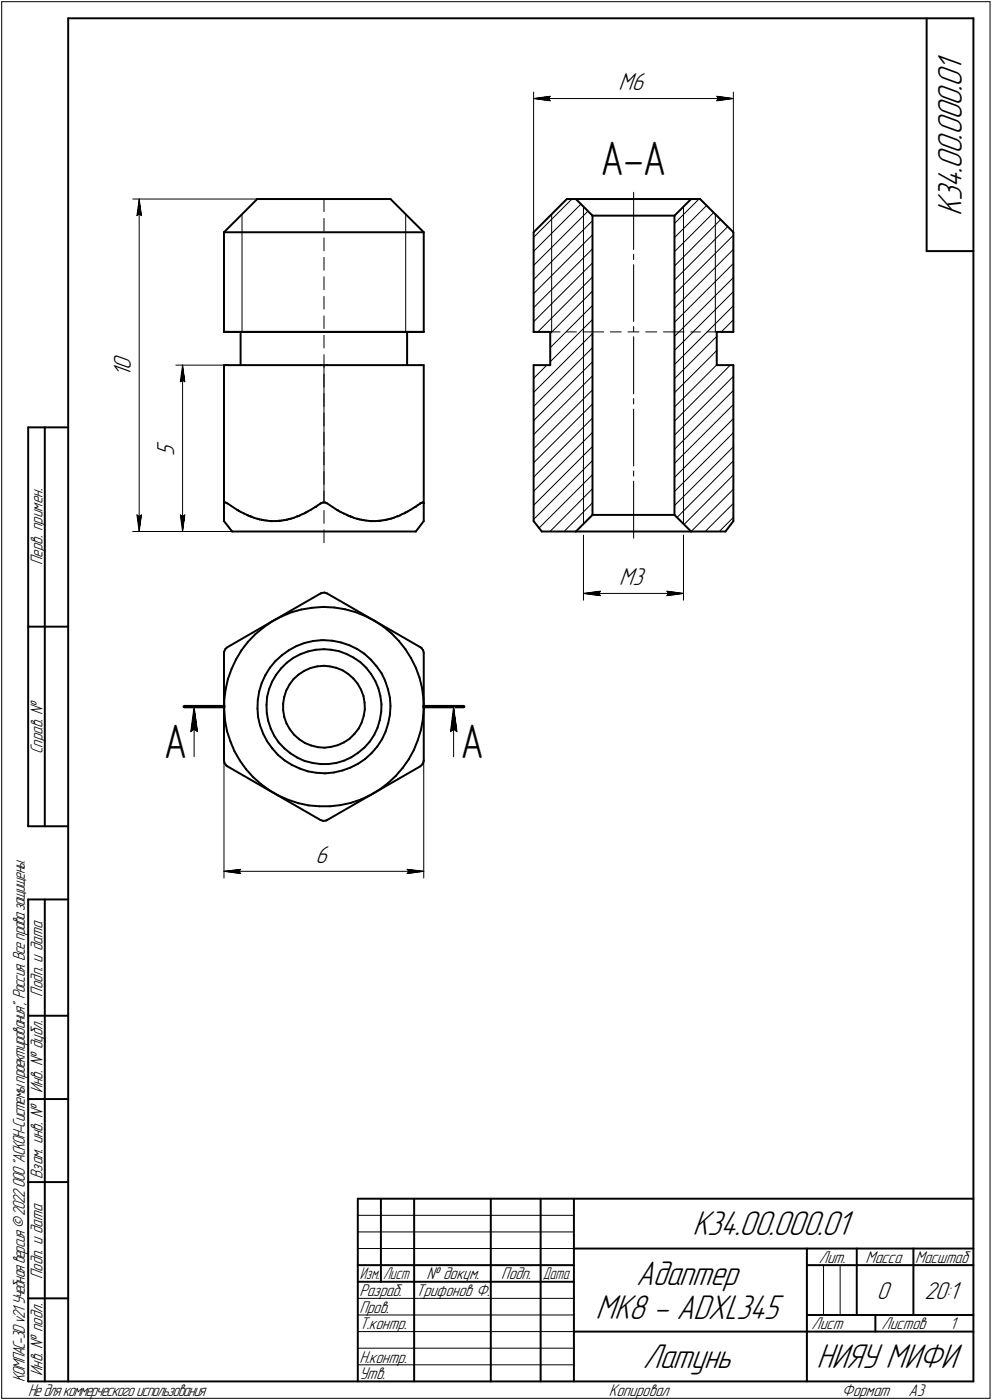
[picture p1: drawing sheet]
<svg xmlns="http://www.w3.org/2000/svg" width="298mm" height="421mm" viewBox="0 0 298 421" stroke-linecap="round" stroke-linejoin="round" font-family="sans-serif">
<defs><g id="words">
<g font-size="14.6">
<text x="180.5" y="52.8">А-А</text>
<text x="49.2" y="227.9">А</text>
<text x="138.3" y="227.9">А</text>
</g>
<g font-size="10.9">
<text x="289" y="64.9" transform="rotate(-90 289 64.9)">К34.00.000.01</text>
<text x="208.1" y="371.5">К34.00.000.01</text>
<text x="191.2" y="386.5">Адаптер</text>
<text x="179" y="396.5">MK8 - ADXL345</text>
<text x="193.2" y="411.5">Латунь</text>
<text x="245.4" y="411.5">НИЯУ МИФИ</text>
</g>
<g font-size="7.8">
<text x="185.9" y="27.1">M6</text>
<text x="39.3" y="113.4" transform="rotate(-90 39.3 113.4)">1</text>
<text x="39.3" y="111.3" transform="rotate(-90 39.3 111.3)">0</text>
<text x="52.3" y="137.1" transform="rotate(-90 52.3 137.1)">5</text>
<text x="186.1" y="175.9">M3</text>
<text x="94.8" y="259.5">6</text>
<text x="263.5" y="390.5">0</text>
<text x="277.8" y="390.5">20:1</text>
</g>
<g font-size="5.4">
<text x="12.8" y="169.9" transform="rotate(-90 12.8 169.9)">Перв. примен.</text>
<text x="12.8" y="226.8" transform="rotate(-90 12.8 226.8)">Справ. №</text>
<text x="12.8" y="299.7" transform="rotate(-90 12.8 299.7)">Подп. и дата</text>
<text x="12.8" y="328.8" transform="rotate(-90 12.8 328.8)">Инв. № дубл.</text>
<text x="12.8" y="354.6" transform="rotate(-90 12.8 354.6)">Взам. инв. №</text>
<text x="246.1" y="379.8">Лит.</text>
<text x="260.1" y="379.8">Масса</text>
<text x="275" y="379.8">Масштаб</text>
<text x="12.8" y="384.7" transform="rotate(-90 12.8 384.7)">Подп. и дата</text>
<text x="108" y="389.8">Разраб.</text>
<text x="125" y="389.8">Трифонов Ф.</text>
<text x="128.2" y="384.8">№ докум.</text>
<text x="150.6" y="384.8">Подп.</text>
<text x="108" y="394.8">Пров.</text>
<text x="108" y="399.8">Т.контр.</text>
<text x="243.9" y="399.8">Лист</text>
<text x="264.9" y="399.8">Листов</text>
<text x="285.4" y="399.8">1</text>
<text x="12.8" y="413.8" transform="rotate(-90 12.8 413.8)">Инв. № подл.</text>
<text x="108" y="409.8">Н.контр.</text>
<text x="7.5" y="415.5" transform="rotate(-90 7.5 415.5)">КОМПАС-3Dv21 Учебнаяверсия©2022ООО&quot;АСКОН-Системыпроектирования&quot;, Россия. Всеправазащищены.</text>
<text x="8.5" y="419.8">Недлякоммерческогоиспользования</text>
<text x="108" y="414.8">Утв.</text>
<text x="183" y="419.8">Копировал</text>
<text x="253" y="419.8">Формат</text>
<text x="273" y="419.8">A3</text>
</g>
<g font-size="5.3">
<text x="108.1" y="384.8">Изм.</text>
<text x="115.1" y="384.8">Лист</text>
<text x="163.1" y="384.8">Дата</text>
</g>
</g></defs>
<g fill="none" stroke="#000" stroke-width=".59">
<path d="M20.5 5.5v410zM20.5 5.5h272zM278.5 5.5v70zM292.5 5.5v410zM77.3 59.9h40zM117.3 59.9l10 9.9zM170.3 59.9h2.8zM173.1 59.9l5 5zM173.1 59.9h34.6zM207.7 59.9l-5 5zM207.7 59.9h2.7zM210.4 59.9l10 9.9z"/>
<path d="M67.3 69.8v30zM67.3 69.8h60zM67.3 69.8l10-9.9zM127.3 69.8v30zM160.4 69.8l9.9-9.9zM160.4 69.8v30zM178.1 64.9v90zM178.1 64.9h24.6zM202.7 64.9v90zM220.4 69.8v30zM278.5 75.5h14zM67.3 99.8h60z"/>
<path d="M72.3 99.8v10zM122.3 99.8v10zM160.4 99.8h5zM165.4 99.8v10zM215.4 99.8v10zM215.4 99.8h5zM67.3 109.8h1zM67.3 109.8v41.6zM68.3 109.8h28.1zM96.4 109.8h1.9zM98.3 109.8h28zM126.3 109.8h1z"/>
<path d="M127.3 109.8v41.6zM160.4 109.8v46.9zM160.4 109.8h5zM215.4 109.8h5zM220.4 109.8v46.9zM8.5 128.5v120zM8.5 128.5h12zM13.5 128.5v120zM67.3 156.7l2.5 3.2zM67.3 151.4v5.3zM67.5 151.1h.3zM67.5 151.1l-.2 .3z"/>
<path d="M67.8 151.1l.5 .3zM68.3 151.4l3.1 2zM69.8 159.9h55.2zM71.4 153.4h.1M71.5 153.4h.1M71.5 153.5l.3 .2zM71.8 153.7l.5 .2zM72.3 153.9l1 .5zM73.3 154.4l1 .5zM74.3 154.9h.1M74.4 154.9l.2 .1zM74.6 155l.3 .2z"/>
<path d="M74.9 155.2l.3 .1zM75.2 155.3h.1M75.3 155.3l.1 .1zM75.4 155.4h.3zM75.7 155.4l.6 .3zM76.3 155.7l1.1 .3zM77.4 156h.1M77.5 156h.1M77.6 156l.1 .1zM77.7 156.1l.3 .1zM78 156.2l.7 .1zM78.7 156.3h.1"/>
<path d="M78.7 156.4h.1M78.8 156.4h.2zM79 156.4l.3 .1zM79.3 156.5h.7zM80 156.5l1.3 .2zM81.3 156.7h.1M81.4 156.7h.1M81.4 156.7h.3zM81.7 156.7h.4zM82.1 156.7h.9zM83 156.7l.8-.1zM83.8 156.6h.1"/>
<path d="M83.9 156.6h.1M84 156.6h.2zM84.2 156.6l.4-.1zM84.6 156.5h.7zM85.3 156.5l.5-.1zM85.8 156.4h.1M85.9 156.4l.1-.1zM86 156.3h.3zM86.3 156.3l.5-.2zM86.8 156.1h.1M86.9 156.1h.1M87 156.1l.1-.1z"/>
<path d="M87.1 156h.4zM87.5 156l.9-.3zM88.4 155.7l.9-.4zM89.3 155.3h.1M89.4 155.3h.1M89.5 155.3l.2-.1zM89.7 155.2l.4-.2zM90.1 155l.8-.4zM90.9 154.6l.7-.3zM91.6 154.3h.1M91.7 154.3h.1M91.8 154.2l.2-.1z"/>
<path d="M92 154.1l.5-.3zM92.5 153.8l.9-.5zM93.4 153.3l1.3-.8zM94.7 152.5h.1M94.8 152.5h.1M94.9 152.4l.2-.1zM95.1 152.3l.4-.3zM95.5 152l.8-.5zM96.3 151.5h.1M96.4 151.4l.6-.3zM97 151.1h.8zM97.8 151.1l.5 .3z"/>
<path d="M98.3 151.4l3 2zM101.3 153.4h.1M101.4 153.4l.2 .1zM101.6 153.5l.2 .2zM101.8 153.7l.5 .2zM102.3 153.9l1 .5zM103.3 154.4l1 .5zM104.3 154.9h.1M104.4 154.9l.2 .1zM104.6 155l.3 .2zM104.9 155.2l.3 .1zM105.2 155.3h.1"/>
<path d="M105.3 155.3h.1M105.4 155.4h.3zM105.7 155.4l.6 .3zM106.3 155.7l1.1 .3zM107.4 156h.1M107.5 156l.2 .1zM107.7 156.1l.3 .1zM108 156.2l.6 .1zM108.6 156.3h.1M108.7 156.4h.1M108.8 156.4h.1M108.9 156.4h.2z"/>
<path d="M109.1 156.4l.3 .1zM109.4 156.5h.6zM110 156.5l1.3 .2zM111.3 156.7h.1M111.4 156.7h.3zM111.7 156.7h.4zM112.1 156.7h.8zM112.9 156.7l1-.1zM113.9 156.6h.1M114 156.6h.2zM114.2 156.6l.4-.1zM114.6 156.5h.7z"/>
<path d="M115.3 156.5l.4-.1zM115.7 156.4h.1M115.8 156.4l.2-.1zM116 156.3h.2zM116.2 156.3l.6-.2zM116.8 156.1h.1M116.9 156.1l.3-.1zM117.2 156h.4zM117.6 156l.8-.3zM118.4 155.7l1-.4zM119.4 155.3h.1zM119.5 155.3l.2-.1z"/>
<path d="M119.7 155.2l.4-.2zM120.1 155l.8-.4zM120.9 154.6l.7-.3zM121.6 154.3h.1M121.7 154.3h.1M121.8 154.2l.2-.1zM122 154.1l.5-.3zM122.5 153.8l.9-.5zM123.4 153.3l1.3-.8zM124.7 152.5h.1M124.8 152.5h.1M124.9 152.4l.2-.1z"/>
<path d="M125.1 152.3l.4-.3zM125.5 152l.7-.5zM126.2 151.5h.1M126.3 151.4l.2-.1zM126.5 151.3l.4-.2zM126.9 151.1h.4zM127.3 151.1v.3zM127.3 156.7l-2.3 3.2zM127.3 151.4v5.3zM160.4 156.7l2.4 3.2zM162.8 159.9h10.3zM173.1 159.9h34.6z"/>
<path d="M178.1 154.9l-5 5zM178.1 154.9h24.6zM202.7 154.9l5 5zM207.7 159.9h10.3zM220.4 156.7l-2.4 3.2zM96.4 178.5l.4-.2zM96.8 178.3l.7-.1zM97.5 178.2l.8 .3zM98.3 178.5l28 16.1zM8.5 188.5h12zM67.3 196.3v32.4zM67.4 195.9l-.1 .4z"/>
<path d="M67.7 195.2l.6-.6zM67.7 195.2l-.3 .7zM68.3 194.6l28.1-16.1zM71 198.3l-1.4 2.9zM72.6 195.6l-1.6 2.7zM74.5 193l-1.9 2.6zM76.7 190.8l-2.2 2.2zM76.7 190.8l2.5-2.1zM79.2 188.7l2.6-1.8zM81.8 186.9l2.8-1.5zM82.7 198.9l-1.6 1.9zM82.7 198.9l2-1.8z"/>
<path d="M84.6 185.4l2.9-1.3zM84.7 197.1l2.1-1.5zM86.2 199.3l1.9-1.4zM86.2 199.3l-1.7 1.7zM86.8 195.6l2.3-1.3zM87.5 184.1l3.1-.8zM88.1 197.9l2.2-1.1zM89.1 194.3l2.4-.9zM90.3 196.8l2.2-.9zM90.6 183.3l3.1-.5zM91.5 193.4l2.6-.6zM92.5 195.9l2.4-.5z"/>
<path d="M93.7 182.8l3.2-.3zM94.1 192.8l2.5-.3zM94.9 195.4l2.5-.2zM96.6 192.5h.8zM96.9 182.5h.5zM97.4 182.5l3.1 .2zM97.4 192.5l2.5 .2zM97.4 195.2l2.1 .2zM99.5 195.4l2.4 .4zM99.9 192.7l2.5 .5zM100.5 182.7l3.1 .5zM101.9 195.8l2.2 .9z"/>
<path d="M102.4 193.2l2.6 .9zM103.6 183.2l3.2 .9zM104.1 196.7l2.2 1.1zM105 194.1l2.3 1.1zM106.3 197.8l2 1.3zM106.8 184.1l2.9 1.2zM107.3 195.2l2.2 1.4zM108.3 199.1l1.8 1.7zM109.5 196.6l1.9 1.8zM109.7 185.3l2.8 1.4zM111.4 198.4l1.7 1.9zM112.5 186.7l2.7 1.8z"/>
<path d="M115.2 188.5l2.5 2zM117.7 190.5l2.2 2.3zM119.9 192.8l1.9 2.4zM121.8 195.2l1.7 2.8zM123.5 198l1.5 2.8zM126.3 194.6l.4 .3zM126.7 194.9l.5 .7zM127.2 195.6l.1 .7zM127.3 196.3v32.4zM67.4 213.6l.2 3.2zM67.4 210.5v3.1zM67.6 216.8l.6 3.2z"/>
<path d="M67.8 207.3l-.4 3.2zM68.2 220l1.1 3zM68.5 204.2l-.7 3.1zM69.6 201.2l-1.1 3zM77.4 213.1l.2 2.5zM77.5 210.5l-.1 2.6zM77.6 215.6l.5 2.6zM77.9 207.9l-.4 2.6zM78.1 218.2l1 2.4zM78.7 205.4l-.8 2.5zM79.8 203l-1.1 2.4zM80.1 212l.1 2.5z"/>
<path d="M80.2 214.5l.4 2.3zM80.3 209.6l-.2 2.4zM80.6 216.8l.8 2.3zM80.9 207.3l-.6 2.3zM81.1 200.8l-1.3 2.2zM81.4 219.1l1 2.1zM81.8 205l-.9 2.3zM83 202.9l-1.2 2.1zM84.5 201l-1.5 1.9zM85.1 211.6v2zM85.1 213.6l.3 2zM85.4 209.5l-.3 2.1z"/>
<path d="M85.4 215.6l.7 2zM86 207.7l-.6 1.8zM86.1 217.6l1 1.8zM87 205.8l-1 1.9zM87.1 219.4l1.3 1.6zM88.2 204.2l1.5-1.3zM88.2 204.2l-1.2 1.6zM89.7 202.9l1.7-1.1zM91.4 201.8l1.9-.9zM93.3 200.9l2-.5zM95.3 200.4l2.1-.2zM97.4 200.2l1.7 .2z"/>
<path d="M99.1 200.4l1.9 .4zM101 200.8l2 .8zM103 201.6l1.6 1.1zM104.6 202.7l1.6 1.3zM106.2 204l1.2 1.6zM107.4 205.6l1.1 1.7zM107.8 219.1l-1.3 1.6zM108.5 207.3l.7 2zM108.7 217.3l-.9 1.8zM109.2 209.3l.4 2zM109.3 215.3l-.6 2zM109.6 211.3v2.1z"/>
<path d="M109.6 213.4l-.3 1.9zM110.1 200.8l1.4 1.9zM111.5 202.7l1.3 2.1zM112.8 204.8l.9 2.2zM113.1 200.3l1.5 2.1zM113.5 218.9l-1.1 2.2zM113.7 207l.6 2.3zM114.1 216.6l-.6 2.3zM114.3 209.3l.3 2.5zM114.6 214.1l-.5 2.5zM114.6 202.4l1.1 2.3zM114.6 211.8v2.3z"/>
<path d="M115.7 204.7l.9 2.6zM115.9 220l-1.1 2.3zM116.6 207.3l.6 2.5zM116.7 217.5l-.8 2.5zM117.2 209.8l.1 2.5zM117.2 215l-.5 2.5zM117.3 212.3l-.1 2.7zM125 200.8l1.1 3zM126.1 203.8l.7 3.1zM126.5 219.5l-.9 3.1zM126.8 206.9l.5 3.2zM127.1 216.4l-.6 3.1z"/>
<path d="M127.3 210.1v3.2zM127.3 213.3l-.2 3.1zM67.3 228.7l.2 .8zM67.5 229.5l.5 .7zM68 230.2l.3 .3zM68.3 230.5l28.1 16.1zM69.3 223l1.1 2.9zM70.4 225.9l1.7 2.8zM72.1 228.7l1.8 2.6zM73.9 231.3l2.1 2.4zM76 233.7l2.4 2.1zM78.4 235.8l2.5 1.9z"/>
<path d="M79.1 220.6l1.2 2.3zM80.3 222.9l1.5 2.1zM80.9 237.7l2.8 1.6zM81.8 225l1.7 2zM82.4 221.2l1.3 2.1zM83.5 227l2 1.7zM83.7 239.3l2.9 1.2zM83.7 223.3l1.7 1.7zM85.4 225l1.9 1.6zM85.5 228.7l2.2 1.3zM87.3 226.6l2 1.2zM87.7 230l2.4 1.1z"/>
<path d="M88.4 221l1.5 1.3zM89.3 227.8l2.2 1.1zM89.9 222.3l1.7 1.1zM90.1 231.1l2.4 .9zM91.5 228.9l2.4 .5zM91.6 223.4l1.9 .8zM92.5 232l2.6 .4zM93.5 224.2l2 .5zM93.9 229.4l2.4 .4zM95.1 232.4l2.6 .2zM95.5 224.7l2 .2zM96.3 229.8h2.4z"/>
<path d="M97.5 224.9l2-.3zM97.7 232.6l2.6-.3zM98.7 229.8l2.4-.4zM99.5 224.6l2-.5zM100.3 232.3l2.6-.6zM101.1 229.4l2.3-.6zM101.5 224.1l1.9-.8zM102.9 231.7l2.3-.8zM103.4 223.3l1.7-1.1zM103.4 228.8l2.2-1zM105.1 222.2l1.4-1.5zM105.2 230.9l2.4-1.2z"/>
<path d="M105.6 227.8l2-1.4zM107.6 229.7l2.1-1.4zM107.6 226.4l1.9-1.5zM109.7 228.3l2-1.8zM111.1 223.1l-1.6 1.8zM111.3 239.1l2.7-1.6zM112.4 221.1l-1.3 2zM113.4 224.5l-1.7 2zM114 237.5l2.6-2zM114.8 222.3l-1.4 2.2zM116.6 235.5l2.4-2.2zM121 231l-2 2.3z"/>
<path d="M122.9 228.3l-1.9 2.7zM124.4 225.6l-1.5 2.7zM125.6 222.6l-1.2 3zM126.3 230.5l.6-.6zM127.3 229.2l-.4 .7zM127.3 228.7v.5zM8.5 248.5h12zM86.6 240.5l3.1 1.1zM89.7 241.6l3.1 .6zM92.8 242.2l3.1 .3zM95.9 242.5h3.2zM96.4 246.6l.7 .3z"/>
<path d="M97.1 246.9l.9-.1zM98 246.8l.3-.2zM98.3 246.6l28-16.1zM99.1 242.5l3.2-.4zM102.3 242.1l3.1-.6zM105.4 241.5l3.1-1zM108.5 240.5l2.8-1.4zM8.5 270.5v145zM8.5 270.5h12zM13.5 270.5v145zM8.5 305.5h12zM8.5 330.5h12z"/>
<path d="M8.5 355.5h12zM107.5 360.5h185zM107.5 360.5v55zM114.5 360.5v25zM124.5 360.5v55zM147.5 360.5v55zM162.5 360.5v55zM172.5 360.5v55zM172.5 375.5h120zM242.5 375.5v40zM257.5 375.5v20zM274.5 375.5v20z"/>
<path d="M8.5 390.5h12zM107.5 380.5h65zM107.5 385.5h65zM242.5 380.5h15zM242.5 395.5h50zM257.5 380.5h35zM263.1 395.5v5zM8.5 415.5h12zM20.5 415.5h272zM172.5 400.5h70zM242.5 400.5h50z"/>
</g>
<g fill="none" stroke="#000" stroke-width=".3">
<path d="M.5 .5v420zM.5 .5h297zM297.5 .5v420zM160.4 27.7v42.1zM160.4 29.6l5-.6zM160.4 29.6l5 .7zM160.4 29.6h60zM164.8 29.6l.6 .7zM165.4 29l-.6 .6zM215.4 30.3l5-.7zM215.4 29l.5 .6zM215.4 29l5 .6z"/>
<path d="M215.9 29.6l-.5 .7zM220.4 27.7v42.1zM39.9 59.9h37.4zM41.8 59.9l.7 5zM41.8 59.9l-.7 5zM41.8 59.9v100zM97.4 59.9v3.8zM171.9 59.9l-11.5 11.5zM190.4 57.8v17.2zM41.1 64.9l.7-.6zM41.8 64.3l.7 .6zM72.7 69.8v30z"/>
<path d="M72.7 64.4v5.4zM97.4 77.4v3.9zM97.4 71.5v3.9zM97.4 65.7v3.8zM121.9 69.8v30zM121.9 64.4v5.4zM160.4 79.8l16.3-16.3zM160.4 75.6l14.2-14.2zM165.8 64.4v35.4zM175.3 62.1v95.5zM178.1 74.8l-17.7 17.7zM178.1 66.4l-17.7 17.7z"/>
<path d="M190.4 79.6v17.1zM190.4 76.5v1.6zM202.7 75.7l11.8-11.8zM202.7 71.5l9.6-9.7zM202.7 67.2l7.4-7.3zM205.4 62.1v95.5zM215 64.4v35.4zM216.6 66l-13.9 14zM218.7 68.2l-16 16zM97.4 95v3.8zM97.4 89.2v3.8zM97.4 83.2v3.9z"/>
<path d="M160.4 99.8h5zM160.4 96.8l17.7-17.7zM160.4 88.3l17.7-17.7zM165.4 99.8h2.9zM170.3 99.8h2.9zM175.2 99.8h2.9zM178.1 99.8h3.3zM178.1 87.5l-12.7 12.8zM178.1 83.3l-16.5 16.5zM183.4 99.8h3.3zM188.7 99.8h3.3zM190.4 98.2v1.5z"/>
<path d="M194.1 99.8h3.3zM199.4 99.8h3.3zM202.7 99.8h2.9zM202.7 96.9l17.7-17.7zM202.7 92.7l17.7-17.7zM202.7 88.5l17.7-17.7zM207.6 99.8h2.9zM212.5 99.8h2.9zM215.4 99.8h5zM216.7 99.8l3.7-3.6zM52.8 109.8h15.5zM54.2 114.8l.7-.4z"/>
<path d="M54.9 109.8l.6 5zM54.9 114.4l.6 .4zM54.9 109.8l-.7 5zM54.9 109.8v50.1zM97.4 118.4v3.9zM97.4 112.5v3.9zM97.4 106.7v3.8zM97.4 100.8v3.8zM97.4 109.8v41.3zM160.4 113.8l3.9-4zM165.4 108.8l12.7-12.7zM165.4 104.6l12.7-12.7z"/>
<path d="M178.1 100.3l-17.7 17.7zM190.4 119.9v1.6zM190.4 101.3v17.1zM202.7 118.1l12.7-12.7zM202.7 113.9l12.7-12.7zM202.7 109.6l17.7-17.7zM202.7 105.4l17.7-17.7zM202.7 101.2l17.7-17.7zM219.5 109.8l-16.8 16.9zM97.4 136v3.8zM97.4 130v3.9zM97.4 124.2v3.9z"/>
<path d="M160.4 135l17.7-17.7zM160.4 130.7l17.7-17.7zM160.4 126.5l17.7-17.7zM160.4 122.3l17.7-17.7zM178.1 138.5l-17.7 17.7zM178.1 125.7l-17.7 17.8zM178.1 121.5l-17.7 17.7zM190.4 123v17.1zM202.7 139.4l17.7-17.7zM202.7 135.1l17.7-17.7zM202.7 130.9l17.7-17.7zM202.7 122.4l12.7-12.7z"/>
<path d="M220.4 138.6l-16.9 17zM39.9 159.9h29.9zM41.1 154.9l.7 5zM41.1 154.9l.7 .5zM41.8 155.4l.7-.5zM42.5 154.9l-.7 5zM52.8 159.9h17zM54.2 154.9l.7 5zM54.2 154.9l.7 .5zM54.9 155.4l.6-.5zM55.5 154.9l-.6 5zM97.4 159.3v3.9z"/>
<path d="M97.4 153.5v3.9zM97.4 147.7v3.8zM97.4 141.8v3.8zM160.4 152l17.7-17.7zM160.4 147.7l17.7-17.7zM162 158.8l16.1-16.1zM178.1 151.2l-8.6 8.7zM178.1 147l-12.8 12.9zM190.4 144.7v17.2zM190.4 141.6v1.6zM202.7 152.1l17.7-17.7zM202.7 147.8l17.7-17.7z"/>
<path d="M202.7 143.6l17.7-17.7zM207.7 159.9l12.7-12.7zM216.2 159.9l4.2-4.3zM220.4 151.4l-8.5 8.5zM220.4 142.8l-14.8 14.9zM175.3 161v19.5zM175.3 178.5l5.1-.7zM175.3 178.5l5.1 .7zM175.3 178.5h30.1zM179.9 178.5l.5 .7zM180.4 177.8l-.5 .7zM200.4 179.2l5-.7z"/>
<path d="M200.4 177.8l.5 .7zM200.4 177.8l5 .7zM200.9 178.5l-.5 .7zM205.4 161v19.5zM58.3 212.5l1.1 7.5zM58.3 219.3l1.1 .7zM58.3 212.5l-1 7.5zM58.3 212.5v15.1zM136.3 212.5l1 7.5zM136.3 219.3l1 .7zM136.3 212.5l-.9 7.5zM136.3 212.5v15.1z"/>
<path d="M57.3 220l1-.7zM67.3 228.7v35.4zM127.3 228.7v35.4zM135.4 220l.9-.7zM67.3 262l5-.5zM67.3 262l5 .7zM67.3 262h60zM71.8 262l.5 .7zM72.3 261.5l-.5 .5zM122.3 262.7l5-.7zM122.3 261.5l.6 .5zM122.3 261.5l5 .5z"/>
<path d="M122.9 262l-.6 .7zM107.5 370.5h65zM107.5 375.5h65zM107.5 365.5h65zM107.5 390.5h65zM107.5 395.5h65zM247.5 380.5v15zM252.5 380.5v15zM107.5 400.5h65zM107.5 405.5h65zM107.5 410.5h65zM.5 420.5h297z"/>
</g>
<g fill="#fff" stroke="#fff" stroke-width=".3">
<path d="M33.7 106.3h7.1zM33.7 106.3h7.1zM33.7 106.4h7.1zM33.7 106.5h7.1zM33.7 106.6h7.1zM33.7 106.7h7.1zM33.7 106.8h7.1zM33.7 106.8h7.1zM33.7 106.9h7.1zM33.7 107h7.1zM33.7 107.1h7.1zM33.7 107.2h7.1zM33.7 107.3h7.1zM33.7 107.4h7.1zM33.7 107.4h7.1zM33.7 107.5h7.1zM33.7 107.6h7.1zM33.7 107.7h7.1zM33.7 107.8h7.1zM33.7 107.9h7.1zM33.7 107.9h7.1zM33.7 108h7.1zM33.7 108.1h7.1zM33.7 108.2h7.1zM33.7 108.3h7.1zM33.7 108.4h7.1zM33.7 108.5h7.1zM33.7 108.5h7.1zM33.7 108.6h7.1zM33.7 108.7h7.1zM33.7 108.8h7.1zM33.7 108.9h7.1zM33.7 109h7.1zM33.7 109.1h7.1zM33.7 109.1h7.1zM33.7 109.2h7.1zM33.7 109.3h7.1zM33.7 109.4h7.1zM33.7 109.5h7.1zM33.7 109.6h7.1zM33.7 109.6h7.1zM33.7 109.7h7.1zM33.7 109.8h7.1zM33.7 109.9h7.1zM33.7 110h7.1zM33.7 110.1h7.1zM33.7 110.2h7.1zM33.7 110.2h7.1zM33.7 110.3h7.1zM33.7 110.4h7.1zM33.7 110.5h7.1zM33.7 110.6h7.1zM33.7 110.7h7.1zM33.7 110.7h7.1zM33.7 110.8h7.1zM33.7 110.9h7.1zM33.7 111h7.1zM33.7 111.1h7.1zM33.7 111.2h7.1zM33.7 111.3h7.1zM33.7 111.3h7.1zM33.7 111.4h7.1zM33.7 111.5h7.1zM33.7 111.6h7.1zM33.7 111.7h7.1zM33.7 111.8h7.1zM33.7 111.8h7.1zM33.7 111.9h7.1zM33.7 112h7.1zM33.7 112.1h7.1zM33.7 112.2h7.1zM33.7 112.3h7.1zM33.7 112.4h7.1zM33.7 112.4h7.1zM33.7 112.5h7.1zM33.7 112.6h7.1zM33.7 112.7h7.1zM33.7 112.8h7.1zM33.7 112.9h7.1zM33.7 112.9h7.1zM33.7 113h7.1zM33.7 113.1h7.1zM33.7 113.2h7.1zM33.7 113.3h7.1z"/>
<path d="M40.6 154.3h2.5zM40.7 154.4h2.4zM40.7 154.5h2.4zM40.7 154.6h2.4zM40.7 154.7h2.4zM40.7 154.8h2.4zM40.7 154.9h2.4zM40.7 154.9h2.4zM40.7 155h2.3zM40.8 155.1h2.2zM40.8 155.2h2.2zM40.8 155.3h2.2zM40.8 155.4h2.2zM40.8 155.4h2.2zM40.8 155.5h2.2zM40.8 155.6h2.1zM40.8 155.7h2.1zM40.8 155.8h2.1zM40.9 155.9h2zM40.9 156h2zM40.9 156h2zM40.9 156.1h2zM40.9 156.2h1.9zM40.9 156.3h1.9zM40.9 156.4h1.9zM40.9 156.5h1.9zM40.9 156.5h1.9zM41 156.6h1.8zM41 156.7h1.8zM41 156.8h1.8zM41 156.9h1.8zM41 157h1.8zM41 157.1h1.8zM41 157.1h1.8zM41 157.2h1.8zM41 157.3h1.8zM41.1 157.4h1.7zM41.1 157.5h1.6zM41.1 157.6h1.6zM41.1 157.6h1.6zM41.1 157.7h1.6zM41.1 157.8h1.6zM41.1 157.9h1.6zM41.1 158h1.6zM41.1 158.1h1.5zM41.1 158.2h1.5zM41.1 158.2h1.5zM41.2 158.3h1.3zM41.2 158.4h1.3zM41.3 158.5h1.1zM41.3 158.6h1.1zM41.3 158.7h1zM41.4 158.7h.9zM41.4 158.8h.9zM41.5 158.9h.7zM41.5 159h.7zM41.6 159.1h.6zM41.6 159.2h.6zM41.6 159.3h.5zM41.7 159.3h.4zM41.7 159.4h.4zM41.7 159.5h.3zM41.7 159.6h.3z"/>
<path d="M41.7 60.1h.3zM41.7 60.2h.3zM41.7 60.3h.4zM41.7 60.4h.4zM41.6 60.5h.5zM41.6 60.5h.6zM41.6 60.6h.6zM41.5 60.7h.7zM41.5 60.8h.7zM41.4 60.9h.9zM41.4 61h.9zM41.3 61h1zM41.3 61.1h1.1zM41.3 61.2h1.1zM41.2 61.3h1.3zM41.2 61.4h1.3zM41.1 61.5h1.5zM41.1 61.6h1.5zM41.1 61.6h1.5zM41.1 61.7h1.6zM41.1 61.8h1.6zM41.1 61.9h1.6zM41.1 62h1.6zM41.1 62.1h1.6zM41.1 62.1h1.6zM41.1 62.2h1.6zM41.1 62.3h1.7zM41 62.4h1.8zM41 62.5h1.8zM41 62.6h1.8zM41 62.7h1.8zM41 62.7h1.8zM41 62.8h1.8zM41 62.9h1.8zM41 63h1.8zM41 63.1h1.8zM40.9 63.2h1.9zM40.9 63.2h1.9zM40.9 63.3h1.9zM40.9 63.4h1.9zM40.9 63.5h1.9zM40.9 63.6h2zM40.9 63.7h2zM40.9 63.8h2zM40.9 63.8h2zM40.8 63.9h2.1zM40.8 64h2.1zM40.8 64.1h2.1zM40.8 64.2h2.2zM40.8 64.3h2.2zM40.8 64.3h2.2zM40.8 64.4h2.2zM40.8 64.5h2.2zM40.8 64.6h2.2zM40.7 64.7h2.3zM40.7 64.8h2.4zM40.7 64.9h2.4zM40.7 64.9h2.4zM40.7 65h2.4zM40.7 65.1h2.4zM40.7 65.2h2.4zM40.7 65.3h2.4z"/>
<path d="M46.7 132.5h7.1zM46.7 132.6h7.1zM46.7 132.7h7.1zM46.7 132.8h7.1zM46.7 132.8h7.1zM46.7 132.9h7.1zM46.7 133h7.1zM46.7 133.1h7.1zM46.7 133.2h7.1zM46.7 133.3h7.1zM46.7 133.3h7.1zM46.7 133.4h7.1zM46.7 133.5h7.1zM46.7 133.6h7.1zM46.7 133.7h7.1zM46.7 133.8h7.1zM46.7 133.9h7.1zM46.7 133.9h7.1zM46.7 134h7.1zM46.7 134.1h7.1zM46.7 134.2h7.1zM46.7 134.3h7.1zM46.7 134.4h7.1zM46.7 134.5h7.1zM46.7 134.5h7.1zM46.7 134.6h7.1zM46.7 134.7h7.1zM46.7 134.8h7.1zM46.7 134.9h7.1zM46.7 135h7.1zM46.7 135h7.1zM46.7 135.1h7.1zM46.7 135.2h7.1zM46.7 135.3h7.1zM46.7 135.4h7.1zM46.7 135.5h7.1zM46.7 135.6h7.1zM46.7 135.6h7.1zM46.7 135.7h7.1zM46.7 135.8h7.1zM46.7 135.9h7.1zM46.7 136h7.1zM46.7 136.1h7.1zM46.7 136.1h7.1zM46.7 136.2h7.1zM46.7 136.3h7.1zM46.7 136.4h7.1zM46.7 136.5h7.1zM46.7 136.6h7.1zM46.7 136.7h7.1zM46.7 136.7h7.1zM46.7 136.8h7.1zM46.7 136.9h7.1zM46.7 137h7.1zM46.7 137.1h7.1z"/>
<path d="M53.6 154.3h2.4zM53.7 154.4h2.3zM53.7 154.5h2.3zM53.7 154.6h2.3zM53.7 154.7h2.3zM53.7 154.8h2.3zM53.7 154.9h2.3zM53.7 154.9h2.3zM53.8 155h2.2zM53.8 155.1h2.2zM53.8 155.2h2.2zM53.8 155.3h2.2zM53.8 155.4h2.2zM53.8 155.4h2.2zM53.8 155.5h2.2zM53.8 155.6h2.2zM53.8 155.7h2.2zM53.8 155.8h2.2zM53.8 155.9h2.1zM53.8 156h2.1zM53.8 156h2.1zM53.8 156.1h2.1zM53.8 156.2h2.1zM53.9 156.3h2zM53.9 156.4h2zM53.9 156.5h2zM53.9 156.5h2zM53.9 156.6h1.9zM53.9 156.7h1.9zM53.9 156.8h1.9zM54 156.9h1.8zM54 157h1.8zM54 157.1h1.8zM54 157.1h1.8zM54 157.2h1.8zM54 157.3h1.8zM54 157.4h1.7zM54.1 157.5h1.6zM54.1 157.6h1.6zM54.1 157.6h1.6zM54.1 157.7h1.6zM54.1 157.8h1.6zM54.1 157.9h1.6zM54.1 158h1.6zM54.1 158.1h1.5zM54.2 158.2h1.4zM54.2 158.2h1.4zM54.3 158.3h1.2zM54.3 158.4h1.2zM54.4 158.5h1.1zM54.4 158.6h1.1zM54.4 158.7h1zM54.4 158.7h1zM54.4 158.8h1zM54.5 158.9h.8zM54.5 159h.8zM54.6 159.1h.6zM54.6 159.2h.6zM54.6 159.3h.5zM54.7 159.3h.4zM54.7 159.4h.4zM54.8 159.5h.2zM54.8 159.6h.2z"/>
<path d="M54.8 110.1h.2zM54.8 110.2h.2zM54.7 110.2h.4zM54.7 110.3h.4zM54.6 110.4h.5zM54.6 110.5h.6zM54.6 110.6h.6zM54.5 110.7h.8zM54.5 110.7h.8zM54.4 110.8h1zM54.4 110.9h1zM54.4 111h1zM54.4 111.1h1.1zM54.4 111.2h1.1zM54.3 111.3h1.2zM54.3 111.3h1.2zM54.2 111.4h1.4zM54.2 111.5h1.4zM54.1 111.6h1.5zM54.1 111.7h1.6zM54.1 111.8h1.6zM54.1 111.8h1.6zM54.1 111.9h1.6zM54.1 112h1.6zM54.1 112.1h1.6zM54.1 112.2h1.6zM54 112.3h1.7zM54 112.4h1.8zM54 112.4h1.8zM54 112.5h1.8zM54 112.6h1.8zM54 112.7h1.8zM54 112.8h1.8zM53.9 112.9h1.9zM53.9 112.9h1.9zM53.9 113h1.9zM53.9 113.1h2zM53.9 113.2h2zM53.9 113.3h2zM53.9 113.4h2zM53.8 113.5h2.1zM53.8 113.5h2.1zM53.8 113.6h2.1zM53.8 113.7h2.1zM53.8 113.8h2.1zM53.8 113.9h2.2zM53.8 114h2.2zM53.8 114h2.2zM53.8 114.1h2.2zM53.8 114.2h2.2zM53.8 114.3h2.2zM53.8 114.4h2.2zM53.8 114.5h2.2zM53.8 114.6h2.2zM53.8 114.6h2.2zM53.7 114.7h2.3zM53.7 114.8h2.3zM53.7 114.9h2.3zM53.7 115h2.3zM53.7 115.1h2.3zM53.7 115.1h2.3zM53.7 115.2h2.3z"/>
<path d="M49.2 216.7h7.1zM49.2 216.7h7.1zM49.2 216.8h7.1zM49.2 216.9h7.1zM49.2 217h7.1zM49.2 217.1h7.1zM49.2 217.2h7.1zM49.2 217.3h7.1zM49.2 217.3h7.1zM49.2 217.4h7.1zM49.2 217.5h7.1zM49.2 217.6h7.1zM49.2 217.7h7.1zM49.2 217.8h7.1zM49.2 217.8h7.1zM49.2 217.9h7.1zM49.2 218h7.1zM49.2 218.1h7.1zM49.2 218.2h7.1zM49.2 218.3h7.1zM49.2 218.4h7.1zM49.2 218.4h7.1zM49.2 218.5h7.1zM49.2 218.6h7.1zM49.2 218.7h7.1zM49.2 218.8h7.1zM49.2 218.9h7.1zM49.2 218.9h7.1zM49.2 219h7.1zM49.2 219.1h7.1zM49.2 219.2h7.1zM49.2 219.3h7.1zM49.2 219.4h7.1zM49.2 219.5h7.1zM49.2 219.5h7.1zM49.2 219.6h7.1zM49.2 219.7h7.1zM49.2 219.8h7.1zM49.2 219.9h7.1zM49.2 220h7.1zM49.2 220h7.1zM49.2 220.1h7.1zM49.2 220.2h7.1zM49.2 220.3h7.1zM49.2 220.4h7.1zM49.2 220.5h7.1zM49.2 220.6h7.1zM49.2 220.6h7.1zM49.2 220.7h7.1zM49.2 220.8h7.1zM49.2 220.9h7.1zM49.2 221h7.1zM49.2 221.1h7.1zM49.2 221.1h7.1zM49.2 221.2h7.1zM49.2 221.3h7.1zM49.2 221.4h7.1zM49.2 221.5h7.1zM49.2 221.6h7.1zM49.2 221.7h7.1zM49.2 221.7h7.1zM49.2 221.8h7.1zM49.2 221.9h7.1zM49.2 222h7.1zM49.2 222.1h7.1zM49.2 222.2h7.1zM49.2 222.2h7.1zM49.2 222.3h7.1zM49.2 222.4h7.1zM49.2 222.5h7.1zM49.2 222.6h7.1zM49.2 222.7h7.1zM49.2 222.8h7.1zM49.2 222.8h7.1zM49.2 222.9h7.1zM49.2 223h7.1zM49.2 223.1h7.1zM49.2 223.2h7.1zM49.2 223.3h7.1zM49.2 223.4h7.1zM49.2 223.4h7.1zM49.2 223.5h7.1zM49.2 223.6h7.1zM49.2 223.7h7.1zM49.2 223.8h7.1zM49.2 223.9h7.1zM49.2 223.9h7.1zM49.2 224h7.1zM49.2 224.1h7.1zM49.2 224.2h7.1zM49.2 224.3h7.1zM49.2 224.4h7.1zM49.2 224.5h7.1zM49.2 224.5h7.1zM49.2 224.6h7.1zM49.2 224.7h7.1zM49.2 224.8h7.1zM49.2 224.9h7.1zM49.2 225h7.1zM49.2 225h7.1zM49.2 225.1h7.1zM49.2 225.2h7.1zM49.2 225.3h7.1zM49.2 225.4h7.1zM49.2 225.5h7.1zM49.2 225.6h7.1zM49.2 225.6h7.1zM49.2 225.7h7.1zM49.2 225.8h7.1zM49.2 225.9h7.1zM49.2 226h7.1zM49.2 226.1h7.1zM49.2 226.1h7.1zM49.2 226.2h7.1zM49.2 226.3h7.1zM49.2 226.4h7.1zM49.2 226.5h7.1zM49.2 226.6h7.1zM49.2 226.7h7.1zM49.2 226.7h7.1zM49.2 226.8h7.1zM49.2 226.9h7.1zM49.2 227h7.1zM49.2 227.1h7.1zM49.2 227.2h7.1zM49.2 227.2h7.1zM49.2 227.3h7.1zM49.2 227.4h7.1zM49.2 227.5h7.1zM49.2 227.6h7.1zM49.2 227.7h7.1zM49.2 227.8h7.1zM49.2 227.8h7.1zM49.2 227.9h7.1zM49.2 228h7.1zM49.2 228.1h7.1zM49.2 228.2h7.1zM49.2 228.3h7.1zM49.2 228.3h7.1zM49.2 228.4h7.1zM49.2 228.5h7.1zM49.2 228.6h7.1zM49.2 228.7h7.1zM49.2 228.8h7.1zM49.2 228.9h7.1zM49.2 228.9h7.1zM49.2 229h7.1zM49.2 229.1h7.1zM49.2 229.2h7.1zM49.2 229.3h7.1zM49.2 229.4h7.1zM49.2 229.4h7.1zM49.2 229.5h7.1zM49.2 229.6h7.1zM49.2 229.7h7.1zM49.2 229.8h7.1zM49.2 229.9h7.1zM49.2 230h7.1zM49.2 230h7.1zM49.2 230.1h7.1zM49.2 230.2h7.1zM49.2 230.3h7.1zM49.2 230.4h7.1zM49.2 230.5h7.1zM49.2 230.5h7.1zM49.2 230.6h7.1zM49.2 230.7h7.1zM49.2 230.8h7.1zM49.2 230.9h7.1z"/>
<path d="M138.3 216.7h7.2zM138.3 216.7h7.2zM138.3 216.8h7.2zM138.3 216.9h7.2zM138.3 217h7.2zM138.3 217.1h7.2zM138.3 217.2h7.2zM138.3 217.3h7.2zM138.3 217.3h7.2zM138.3 217.4h7.2zM138.3 217.5h7.2zM138.3 217.6h7.2zM138.3 217.7h7.2zM138.3 217.8h7.2zM138.3 217.8h7.2zM138.3 217.9h7.2zM138.3 218h7.2zM138.3 218.1h7.2zM138.3 218.2h7.2zM138.3 218.3h7.2zM138.3 218.4h7.2zM138.3 218.4h7.2zM138.3 218.5h7.2zM138.3 218.6h7.2zM138.3 218.7h7.2zM138.3 218.8h7.2zM138.3 218.9h7.2zM138.3 218.9h7.2zM138.3 219h7.2zM138.3 219.1h7.2zM138.3 219.2h7.2zM138.3 219.3h7.2zM138.3 219.4h7.2zM138.3 219.5h7.2zM138.3 219.5h7.2zM138.3 219.6h7.2zM138.3 219.7h7.2zM138.3 219.8h7.2zM138.3 219.9h7.2zM138.3 220h7.2zM138.3 220h7.2zM138.3 220.1h7.2zM138.3 220.2h7.2zM138.3 220.3h7.2zM138.3 220.4h7.2zM138.3 220.5h7.2zM138.3 220.6h7.2zM138.3 220.6h7.2zM138.3 220.7h7.2zM138.3 220.8h7.2zM138.3 220.9h7.2zM138.3 221h7.2zM138.3 221.1h7.2zM138.3 221.1h7.2zM138.3 221.2h7.2zM138.3 221.3h7.2zM138.3 221.4h7.2zM138.3 221.5h7.2zM138.3 221.6h7.2zM138.3 221.7h7.2zM138.3 221.7h7.2zM138.3 221.8h7.2zM138.3 221.9h7.2zM138.3 222h7.2zM138.3 222.1h7.2zM138.3 222.2h7.2zM138.3 222.2h7.2zM138.3 222.3h7.2zM138.3 222.4h7.2zM138.3 222.5h7.2zM138.3 222.6h7.2zM138.3 222.7h7.2zM138.3 222.8h7.2zM138.3 222.8h7.2zM138.3 222.9h7.2zM138.3 223h7.2zM138.3 223.1h7.2zM138.3 223.2h7.2zM138.3 223.3h7.2zM138.3 223.4h7.2zM138.3 223.4h7.2zM138.3 223.5h7.2zM138.3 223.6h7.2zM138.3 223.7h7.2zM138.3 223.8h7.2zM138.3 223.9h7.2zM138.3 223.9h7.2zM138.3 224h7.2zM138.3 224.1h7.2zM138.3 224.2h7.2zM138.3 224.3h7.2zM138.3 224.4h7.2zM138.3 224.5h7.2zM138.3 224.5h7.2zM138.3 224.6h7.2zM138.3 224.7h7.2zM138.3 224.8h7.2zM138.3 224.9h7.2zM138.3 225h7.2zM138.3 225h7.2zM138.3 225.1h7.2zM138.3 225.2h7.2zM138.3 225.3h7.2zM138.3 225.4h7.2zM138.3 225.5h7.2zM138.3 225.6h7.2zM138.3 225.6h7.2zM138.3 225.7h7.2zM138.3 225.8h7.2zM138.3 225.9h7.2zM138.3 226h7.2zM138.3 226.1h7.2zM138.3 226.1h7.2zM138.3 226.2h7.2zM138.3 226.3h7.2zM138.3 226.4h7.2zM138.3 226.5h7.2zM138.3 226.6h7.2zM138.3 226.7h7.2zM138.3 226.7h7.2zM138.3 226.8h7.2zM138.3 226.9h7.2zM138.3 227h7.2zM138.3 227.1h7.2zM138.3 227.2h7.2zM138.3 227.2h7.2zM138.3 227.3h7.2zM138.3 227.4h7.2zM138.3 227.5h7.2zM138.3 227.6h7.2zM138.3 227.7h7.2zM138.3 227.8h7.2zM138.3 227.8h7.2zM138.3 227.9h7.2zM138.3 228h7.2zM138.3 228.1h7.2zM138.3 228.2h7.2zM138.3 228.3h7.2zM138.3 228.3h7.2zM138.3 228.4h7.2zM138.3 228.5h7.2zM138.3 228.6h7.2zM138.3 228.7h7.2zM138.3 228.8h7.2zM138.3 228.9h7.2zM138.3 228.9h7.2zM138.3 229h7.2zM138.3 229.1h7.2zM138.3 229.2h7.2zM138.3 229.3h7.2zM138.3 229.4h7.2zM138.3 229.4h7.2zM138.3 229.5h7.2zM138.3 229.6h7.2zM138.3 229.7h7.2zM138.3 229.8h7.2zM138.3 229.9h7.2zM138.3 230h7.2zM138.3 230h7.2zM138.3 230.1h7.2zM138.3 230.2h7.2zM138.3 230.3h7.2zM138.3 230.4h7.2zM138.3 230.5h7.2zM138.3 230.5h7.2zM138.3 230.6h7.2zM138.3 230.7h7.2zM138.3 230.8h7.2zM138.3 230.9h7.2z"/>
<path d="M58.3 212.8h.2zM58.3 212.9h.2zM58.2 212.9h.4zM58.2 213h.4zM58.1 213.1h.5zM58.1 213.2h.6zM58.1 213.3h.6zM58 213.4h.8zM58 213.4h.8zM57.9 213.5h.9zM57.9 213.6h.9zM57.8 213.7h1zM57.8 213.8h1.1zM57.8 213.9h1.1zM57.7 214h1.3zM57.7 214h1.3zM57.7 214.1h1.4zM57.7 214.2h1.4zM57.6 214.3h1.5zM57.6 214.4h1.6zM57.6 214.5h1.6zM57.6 214.5h1.6zM57.6 214.6h1.6zM57.6 214.7h1.6zM57.6 214.8h1.6zM57.6 214.9h1.6zM57.6 215h1.6zM57.5 215.1h1.8zM57.5 215.1h1.8zM57.5 215.2h1.8zM57.5 215.3h1.8zM57.5 215.4h1.8zM57.5 215.5h1.8zM57.5 215.6h1.8zM57.5 215.6h1.8zM57.4 215.7h2zM57.4 215.8h2zM57.4 215.9h2zM57.4 216h2zM57.4 216.1h2zM57.4 216.2h2zM57.4 216.2h2zM57.4 216.3h2zM57.3 216.4h2.1zM57.3 216.5h2.1zM57.3 216.6h2.1zM57.3 216.7h2.1zM57.3 216.7h2.1zM57.3 216.8h2.1zM57.3 216.9h2.1zM57.3 217h2.1zM57.2 217.1h2.3zM57.2 217.2h2.3zM57.2 217.3h2.3zM57.2 217.3h2.3zM57.2 217.4h2.3zM57.2 217.5h2.3zM57.2 217.6h2.3zM57.2 217.7h2.3zM57.2 217.8h2.3zM57.1 217.8h2.5zM57.1 217.9h2.5zM57.1 218h2.5zM57.1 218.1h2.5zM57.1 218.2h2.5zM57.1 218.3h2.5zM57.1 218.4h2.5zM57.1 218.4h2.5zM57.1 218.5h2.6zM57.1 218.6h2.6zM57.1 218.7h2.6zM57.1 218.8h2.6zM57.1 218.9h2.6zM57.1 218.9h2.6zM57.1 219h2.6zM57.1 219.1h2.6zM57 219.2h2.8zM57 219.3h2.8zM57 219.4h2.8zM57 219.5h2.8zM57 219.5h2.8zM57 219.6h2.8zM57 219.7h2.8zM57 219.8h2.8zM56.9 219.9h3zM56.9 220h3zM56.9 220h3zM56.9 220.1h3zM56.9 220.2h3zM56.9 220.3h3zM56.9 220.4h3zM56.9 220.5h3z"/>
<path d="M136.2 212.8h.3zM136.2 212.9h.3zM136.2 212.9h.4zM136.1 213h.5zM136.1 213.1h.5zM136.1 213.2h.6zM136.1 213.3h.6zM136.1 213.4h.6zM136 213.4h.7zM136 213.5h.8zM136 213.6h.8zM135.9 213.7h.9zM135.9 213.8h1zM135.8 213.9h1.1zM135.8 214h1.2zM135.8 214h1.2zM135.7 214.1h1.4zM135.7 214.2h1.4zM135.6 214.3h1.5zM135.6 214.4h1.6zM135.6 214.5h1.6zM135.6 214.5h1.6zM135.6 214.6h1.6zM135.6 214.7h1.6zM135.6 214.8h1.6zM135.6 214.9h1.6zM135.6 215h1.6zM135.6 215.1h1.6zM135.6 215.1h1.6zM135.6 215.2h1.6zM135.6 215.3h1.6zM135.6 215.4h1.6zM135.6 215.5h1.6zM135.5 215.6h1.8zM135.5 215.6h1.8zM135.5 215.7h1.8zM135.5 215.8h1.8zM135.5 215.9h1.8zM135.5 216h1.8zM135.5 216.1h1.8zM135.5 216.2h1.8zM135.4 216.2h2zM135.4 216.3h2zM135.4 216.4h2zM135.4 216.5h2zM135.4 216.6h2zM135.4 216.7h2zM135.4 216.7h2zM135.3 216.8h2.2zM135.3 216.9h2.2zM135.3 217h2.2zM135.3 217.1h2.2zM135.3 217.2h2.2zM135.3 217.3h2.2zM135.3 217.3h2.2zM135.2 217.4h2.3zM135.2 217.5h2.4zM135.2 217.6h2.4zM135.2 217.7h2.4zM135.2 217.8h2.4zM135.2 217.8h2.4zM135.2 217.9h2.4zM135.2 218h2.4zM135.1 218.1h2.6zM135.1 218.2h2.6zM135.1 218.3h2.6zM135.1 218.4h2.6zM135.1 218.4h2.6zM135.1 218.5h2.6zM135.1 218.6h2.6zM135 218.7h2.8zM135 218.8h2.8zM135 218.9h2.8zM135 218.9h2.8zM135 219h2.8zM135 219.1h2.8zM135 219.2h2.8zM135 219.3h2.8zM135 219.4h2.8zM135 219.5h2.8zM135 219.5h2.8zM135 219.6h2.8zM135 219.7h2.8zM135 219.8h2.8zM135 219.9h2.8zM134.9 220h3zM134.9 220h3zM134.9 220.1h3zM134.9 220.2h3zM134.9 220.3h3zM134.9 220.4h3zM134.9 220.5h3z"/>
<path d="M94.8 253.9h5zM94.8 254h5zM94.8 254.1h5zM94.8 254.2h5zM94.8 254.3h5zM94.8 254.3h5zM94.8 254.4h5zM94.8 254.5h5zM94.8 254.6h5zM94.8 254.7h5zM94.8 254.8h5zM94.8 254.8h5zM94.8 254.9h5zM94.8 255h5zM94.8 255.1h5zM94.8 255.2h5zM94.8 255.3h5zM94.8 255.4h5zM94.8 255.4h5zM94.8 255.5h5zM94.8 255.6h5zM94.8 255.7h5zM94.8 255.8h5zM94.8 255.9h5zM94.8 255.9h5zM94.8 256h5zM94.8 256.1h5zM94.8 256.2h5zM94.8 256.3h5zM94.8 256.4h5zM94.8 256.5h5zM94.8 256.5h5zM94.8 256.6h5zM94.8 256.7h5zM94.8 256.8h5zM94.8 256.9h5zM94.8 257h5zM94.8 257h5zM94.8 257.1h5zM94.8 257.2h5zM94.8 257.3h5zM94.8 257.4h5zM94.8 257.5h5zM94.8 257.6h5zM94.8 257.6h5zM94.8 257.7h5zM94.8 257.8h5zM94.8 257.9h5zM94.8 258h5zM94.8 258.1h5zM94.8 258.1h5zM94.8 258.2h5zM94.8 258.3h5zM94.8 258.4h5zM94.8 258.5h5zM94.8 258.6h5zM94.8 258.7h5zM94.8 258.7h5zM94.8 258.8h5zM94.8 258.9h5zM94.8 259h5zM94.8 259.1h5zM94.8 259.2h5zM94.8 259.2h5zM94.8 259.3h5zM94.8 259.4h5zM94.8 259.5h5zM94.8 259.6h5zM94.8 259.7h5zM94.8 259.8h5zM94.8 259.8h5zM94.8 259.9h5zM94.8 260h5zM94.8 260.1h5zM94.8 260.2h5zM94.8 260.3h5zM94.8 260.3h5zM94.8 260.4h5zM94.8 260.5h5zM94.8 260.6h5zM94.8 260.7h5zM94.8 260.8h5zM94.8 260.9h5zM94.8 260.9h5zM94.8 261h5z"/>
<path d="M72.2 260.9h.6zM71.6 261h1.2zM71 261.1h1.8zM70.4 261.2h2.4zM69.8 261.3h3zM69.1 261.4h3.7zM68.9 261.5h3.9zM68.7 261.5h4.1zM68.5 261.6h4.3zM68.2 261.7h4.6zM68 261.8h4.8zM67.8 261.9h5zM67.6 262h5.2zM67.3 262h5.5zM67.6 262.1h5.2zM67.7 262.2h5.1zM67.9 262.3h4.9zM68.2 262.4h4.6zM68.3 262.5h4.5zM68.5 262.6h4.3zM68.7 262.6h4.1zM68.9 262.7h3.9zM69.1 262.8h3.7zM69.8 262.9h3zM70.4 263h2.4zM71 263.1h1.8zM71.6 263.1h1.2zM72.2 263.2h.6z"/>
<path d="M121.8 260.9h.7zM121.8 261h1.3zM121.8 261.1h1.9zM121.8 261.2h2.6zM121.8 261.3h3.2zM121.8 261.4h3.8zM121.8 261.5h4zM121.8 261.5h4.3zM121.8 261.6h4.4zM121.8 261.7h4.7zM121.8 261.8h4.9zM121.8 261.9h5.1zM121.8 262h5.4zM121.8 262h5.5zM121.8 262.1h5.4zM121.8 262.2h5.2zM121.8 262.3h4.9zM121.8 262.4h4.8zM121.8 262.5h4.6zM121.8 262.6h4.4zM121.8 262.6h4.2zM121.8 262.7h4zM121.8 262.8h3.8zM121.8 262.9h3.2zM121.8 263h2.6zM121.8 263.1h1.9zM121.8 263.1h1.3zM121.8 263.2h.7z"/>
<path d="M180.4 41.6h19.9zM180.4 41.7h19.9zM180.4 41.7h19.9zM180.4 41.8h19.9zM180.4 41.9h19.9zM180.4 42h19.9zM180.4 42.1h19.9zM180.4 42.2h19.9zM180.4 42.2h19.9zM180.4 42.3h19.9zM180.4 42.4h19.9zM180.4 42.5h19.9zM180.4 42.6h19.9zM180.4 42.7h19.9zM180.4 42.8h19.9zM180.4 42.8h19.9zM180.4 42.9h19.9zM180.4 43h19.9zM180.4 43.1h19.9zM180.4 43.2h19.9zM180.4 43.3h19.9zM180.4 43.3h19.9zM180.4 43.4h19.9zM180.4 43.5h19.9zM180.4 43.6h19.9zM180.4 43.7h19.9zM180.4 43.8h19.9zM180.4 43.9h19.9zM180.4 43.9h19.9zM180.4 44h19.9zM180.4 44.1h19.9zM180.4 44.2h19.9zM180.4 44.3h19.9zM180.4 44.4h19.9zM180.4 44.4h19.9zM180.4 44.5h19.9zM180.4 44.6h19.9zM180.4 44.7h19.9zM180.4 44.8h19.9zM180.4 44.9h19.9zM180.4 45h19.9zM180.4 45h19.9zM180.4 45.1h19.9zM180.4 45.2h19.9zM180.4 45.3h19.9zM180.4 45.4h19.9zM180.4 45.5h19.9zM180.4 45.6h19.9zM180.4 45.6h19.9zM180.4 45.7h19.9zM180.4 45.8h19.9zM180.4 45.9h19.9zM180.4 46h19.9zM180.4 46.1h19.9zM180.4 46.1h19.9zM180.4 46.2h19.9zM180.4 46.3h19.9zM180.4 46.4h19.9zM180.4 46.5h19.9zM180.4 46.6h19.9zM180.4 46.7h19.9zM180.4 46.7h19.9zM180.4 46.8h19.9zM180.4 46.9h19.9zM180.4 47h19.9zM180.4 47.1h19.9zM180.4 47.2h19.9zM180.4 47.2h19.9zM180.4 47.3h19.9zM180.4 47.4h19.9zM180.4 47.5h19.9zM180.4 47.6h19.9zM180.4 47.7h19.9zM180.4 47.8h19.9zM180.4 47.8h19.9zM180.4 47.9h19.9zM180.4 48h19.9zM180.4 48.1h19.9zM180.4 48.2h19.9zM180.4 48.3h19.9zM180.4 48.3h19.9zM180.4 48.4h19.9zM180.4 48.5h19.9zM180.4 48.6h19.9zM180.4 48.7h19.9zM180.4 48.8h19.9zM180.4 48.9h19.9zM180.4 48.9h19.9zM180.4 49h19.9zM180.4 49.1h19.9zM180.4 49.2h19.9zM180.4 49.3h19.9zM180.4 49.4h19.9zM180.4 49.4h19.9zM180.4 49.5h19.9zM180.4 49.6h19.9zM180.4 49.7h19.9zM180.4 49.8h19.9zM180.4 49.9h19.9zM180.4 50h19.9zM180.4 50h19.9zM180.4 50.1h19.9zM180.4 50.2h19.9zM180.4 50.3h19.9zM180.4 50.4h19.9zM180.4 50.5h19.9zM180.4 50.5h19.9zM180.4 50.6h19.9zM180.4 50.7h19.9zM180.4 50.8h19.9zM180.4 50.9h19.9zM180.4 51h19.9zM180.4 51.1h19.9zM180.4 51.1h19.9zM180.4 51.2h19.9zM180.4 51.3h19.9zM180.4 51.4h19.9zM180.4 51.5h19.9zM180.4 51.6h19.9zM180.4 51.6h19.9zM180.4 51.7h19.9zM180.4 51.8h19.9zM180.4 51.9h19.9zM180.4 52h19.9zM180.4 52.1h19.9zM180.4 52.2h19.9zM180.4 52.2h19.9zM180.4 52.3h19.9zM180.4 52.4h19.9zM180.4 52.5h19.9zM180.4 52.6h19.9zM180.4 52.7h19.9zM180.4 52.7h19.9zM180.4 52.8h19.9zM180.4 52.9h19.9zM180.4 53h19.9zM180.4 53.1h19.9zM180.4 53.2h19.9zM180.4 53.3h19.9zM180.4 53.3h19.9zM180.4 53.4h19.9zM180.4 53.5h19.9zM180.4 53.6h19.9zM180.4 53.7h19.9zM180.4 53.8h19.9zM180.4 53.8h19.9zM180.4 53.9h19.9zM180.4 54h19.9zM180.4 54.1h19.9zM180.4 54.2h19.9zM180.4 54.3h19.9zM180.4 54.4h19.9zM180.4 54.4h19.9zM180.4 54.5h19.9zM180.4 54.6h19.9zM180.4 54.7h19.9zM180.4 54.8h19.9zM180.4 54.9h19.9zM180.4 54.9h19.9zM180.4 55h19.9zM180.4 55.1h19.9zM180.4 55.2h19.9zM180.4 55.3h19.9zM180.4 55.4h19.9zM180.4 55.5h19.9zM180.4 55.5h19.9zM180.4 55.6h19.9zM180.4 55.7h19.9zM180.4 55.8h19.9z"/>
<path d="M185.9 21.5h9zM185.9 21.6h9zM185.9 21.7h9zM185.9 21.8h9zM185.9 21.8h9zM185.9 21.9h9zM185.9 22h9zM185.9 22.1h9zM185.9 22.2h9zM185.9 22.3h9zM185.9 22.4h9zM185.9 22.4h9zM185.9 22.5h9zM185.9 22.6h9zM185.9 22.7h9zM185.9 22.8h9zM185.9 22.9h9zM185.9 22.9h9zM185.9 23h9zM185.9 23.1h9zM185.9 23.2h9zM185.9 23.3h9zM185.9 23.4h9zM185.9 23.5h9zM185.9 23.5h9zM185.9 23.6h9zM185.9 23.7h9zM185.9 23.8h9zM185.9 23.9h9zM185.9 24h9zM185.9 24h9zM185.9 24.1h9zM185.9 24.2h9zM185.9 24.3h9zM185.9 24.4h9zM185.9 24.5h9zM185.9 24.6h9zM185.9 24.6h9zM185.9 24.7h9zM185.9 24.8h9zM185.9 24.9h9zM185.9 25h9zM185.9 25.1h9zM185.9 25.1h9zM185.9 25.2h9zM185.9 25.3h9zM185.9 25.4h9zM185.9 25.5h9zM185.9 25.6h9zM185.9 25.7h9zM185.9 25.7h9zM185.9 25.8h9zM185.9 25.9h9zM185.9 26h9zM185.9 26.1h9zM185.9 26.2h9zM185.9 26.2h9zM185.9 26.3h9zM185.9 26.4h9zM185.9 26.5h9zM185.9 26.6h9zM185.9 26.7h9zM185.9 26.8h9zM185.9 26.8h9zM185.9 26.9h9zM185.9 27h9zM185.9 27.1h9zM185.9 27.2h9zM185.9 27.3h9zM185.9 27.3h9zM185.9 27.4h9zM185.9 27.5h9zM185.9 27.6h9zM185.9 27.7h9zM185.9 27.8h9zM185.9 27.9h9zM185.9 27.9h9zM185.9 28h9zM185.9 28.1h9zM185.9 28.2h9zM185.9 28.3h9zM185.9 28.4h9zM185.9 28.4h9zM185.9 28.5h9z"/>
<path d="M165.3 28.5h.6zM164.7 28.6h1.2zM164 28.7h1.9zM163.4 28.8h2.5zM162.8 28.9h3.1zM162.1 29h3.8zM162 29h3.9zM161.7 29.1h4.2zM161.5 29.2h4.4zM161.3 29.3h4.6zM161 29.4h4.9zM160.9 29.5h5zM160.6 29.5h5.3zM160.4 29.6h5.5zM160.6 29.7h5.3zM160.8 29.8h5.1zM161 29.9h4.9zM161.2 30h4.7zM161.4 30.1h4.5zM161.5 30.1h4.4zM161.8 30.2h4.1zM162 30.3h3.9zM162.1 30.4h3.8zM162.8 30.5h3.1zM163.4 30.6h2.5zM164 30.6h1.9zM164.7 30.7h1.2zM165.3 30.8h.6z"/>
<path d="M214.9 28.5h.7zM214.9 28.6h1.3zM214.9 28.7h1.8zM214.9 28.8h2.5zM214.9 28.9h3.1zM214.9 29h3.7zM214.9 29h4zM214.9 29.1h4.2zM214.9 29.2h4.4zM214.9 29.3h4.6zM214.9 29.4h4.9zM214.9 29.5h5.1zM214.9 29.5h5.3zM214.9 29.6h5.5zM214.9 29.7h5.3zM214.9 29.8h5.1zM214.9 29.9h4.9zM214.9 30h4.7zM214.9 30.1h4.6zM214.9 30.1h4.3zM214.9 30.2h4.1zM214.9 30.3h4zM214.9 30.4h3.7zM214.9 30.5h3.1zM214.9 30.6h2.5zM214.9 30.6h1.8zM214.9 30.7h1.3zM214.9 30.8h.7z"/>
<path d="M186.1 170.3h8.5zM186.1 170.4h8.5zM186.1 170.5h8.5zM186.1 170.6h8.5zM186.1 170.7h8.5zM186.1 170.8h8.5zM186.1 170.9h8.5zM186.1 170.9h8.5zM186.1 171h8.5zM186.1 171.1h8.5zM186.1 171.2h8.5zM186.1 171.3h8.5zM186.1 171.4h8.5zM186.1 171.4h8.5zM186.1 171.5h8.5zM186.1 171.6h8.5zM186.1 171.7h8.5zM186.1 171.8h8.5zM186.1 171.9h8.5zM186.1 172h8.5zM186.1 172h8.5zM186.1 172.1h8.5zM186.1 172.2h8.5zM186.1 172.3h8.5zM186.1 172.4h8.5zM186.1 172.5h8.5zM186.1 172.6h8.5zM186.1 172.6h8.5zM186.1 172.7h8.5zM186.1 172.8h8.5zM186.1 172.9h8.5zM186.1 173h8.5zM186.1 173.1h8.5zM186.1 173.1h8.5zM186.1 173.2h8.5zM186.1 173.3h8.5zM186.1 173.4h8.5zM186.1 173.5h8.5zM186.1 173.6h8.5zM186.1 173.7h8.5zM186.1 173.7h8.5zM186.1 173.8h8.5zM186.1 173.9h8.5zM186.1 174h8.5zM186.1 174.1h8.5zM186.1 174.2h8.5zM186.1 174.2h8.5zM186.1 174.3h8.5zM186.1 174.4h8.5zM186.1 174.5h8.5zM186.1 174.6h8.5zM186.1 174.7h8.5zM186.1 174.8h8.5zM186.1 174.8h8.5zM186.1 174.9h8.5zM186.1 175h8.5zM186.1 175.1h8.5zM186.1 175.2h8.5zM186.1 175.3h8.5zM186.1 175.3h8.5zM186.1 175.4h8.5zM186.1 175.5h8.5zM186.1 175.6h8.5zM186.1 175.7h8.5zM186.1 175.8h8.5zM186.1 175.9h8.5zM186.1 175.9h8.5zM186.1 176h8.5zM186.1 176.1h8.5zM186.1 176.2h8.5zM186.1 176.3h8.5zM186.1 176.4h8.5zM186.1 176.4h8.5zM186.1 176.5h8.5zM186.1 176.6h8.5zM186.1 176.7h8.5zM186.1 176.8h8.5zM186.1 176.9h8.5zM186.1 177h8.5zM186.1 177h8.5zM186.1 177.1h8.5zM186.1 177.2h8.5zM186.1 177.3h8.5zM186.1 177.4h8.5z"/>
<path d="M180.2 177.4h.6zM179.4 177.5h1.4zM178.7 177.5h2.1zM178 177.6h2.8zM177.2 177.7h3.6zM177 177.8h3.8zM176.9 177.9h3.9zM176.6 178h4.2zM176.4 178.1h4.4zM176.2 178.1h4.6zM176 178.2h4.8zM175.8 178.3h5zM175.6 178.4h5.2zM175.3 178.5h5.5zM175.6 178.6h5.2zM175.8 178.6h5zM176 178.7h4.8zM176.2 178.8h4.6zM176.4 178.9h4.4zM176.6 179h4.2zM176.9 179.1h3.9zM177 179.2h3.8zM177.2 179.2h3.6zM177.9 179.3h2.9zM178.5 179.4h2.3zM179.1 179.5h1.7zM179.7 179.6h1.1zM180.3 179.7h.5z"/>
<path d="M199.9 177.4h.8zM199.9 177.5h1.5zM199.9 177.5h2.3zM199.9 177.6h3zM199.9 177.7h3.7zM199.9 177.8h4zM199.9 177.9h4.1zM199.9 178h4.3zM199.9 178.1h4.6zM199.9 178.1h4.7zM199.9 178.2h4.9zM199.9 178.3h5.2zM199.9 178.4h5.3zM199.9 178.5h5.5zM199.9 178.6h5.3zM199.9 178.6h5.2zM199.9 178.7h4.9zM199.9 178.8h4.7zM199.9 178.9h4.6zM199.9 179h4.3zM199.9 179.1h4.1zM199.9 179.2h4zM199.9 179.2h3.7zM199.9 179.3h3.1zM199.9 179.4h2.5zM199.9 179.5h1.9zM199.9 179.6h1.3zM199.9 179.7h.7z"/>
</g>
<g fill="#000" stroke="#000" stroke-width=".3">
<path d="M160.4 29.6h4.4zM161 29.7h3.9zM161.6 29.8h3.4zM162.3 29.9h2.8zM162.9 30h2.2zM163.5 30.1h1.7zM164.2 30.1h1.1zM164.8 30.2h.6z"/>
<path d="M164.8 29h.6zM164.2 29.1h1.1zM163.5 29.2h1.7zM162.9 29.3h2.2zM162.3 29.4h2.8zM161.6 29.5h3.4zM161 29.5h3.9z"/>
<path d="M215.5 29h.6zM215.6 29.1h1.1zM215.6 29.2h1.7zM215.6 29.3h2.3zM215.7 29.4h2.8zM215.8 29.5h3.4zM215.9 29.5h3.9z"/>
<path d="M215.9 29.6h4.5zM215.9 29.7h3.9zM215.8 29.8h3.4zM215.7 29.9h2.8zM215.6 30h2.3zM215.6 30.1h1.7zM215.6 30.1h1.1zM215.5 30.2h.6z"/>
<path d="M41.8 60.5h.2zM41.8 60.6h.2zM41.8 60.7h.2zM41.8 60.8h.2zM41.8 60.9h.2zM41.8 61h.2zM41.8 61h.2zM41.8 61.1h.3zM41.8 61.2h.3zM41.8 61.3h.3zM41.8 61.4h.3zM41.8 61.5h.3zM41.8 61.6h.3zM41.8 61.6h.3zM41.8 61.7h.3zM41.8 61.8h.4zM41.8 61.9h.4zM41.8 62h.4zM41.8 62.1h.4zM41.8 62.1h.4zM41.8 62.2h.4zM41.8 62.3h.4zM41.8 62.4h.4zM41.8 62.5h.4zM41.8 62.6h.4zM41.8 62.7h.4zM41.8 62.7h.4zM41.8 62.8h.4zM41.8 62.9h.4zM41.8 63h.5zM41.8 63.1h.5zM41.8 63.2h.5zM41.8 63.2h.5zM41.8 63.3h.5zM41.8 63.4h.5zM41.8 63.5h.5zM41.8 63.6h.5zM41.8 63.7h.6zM41.8 63.8h.6zM41.8 63.8h.6zM41.8 63.9h.6zM41.8 64h.6zM41.8 64.1h.6zM41.8 64.2h.6zM41.8 64.3h.7zM41.8 64.3h.7zM42 64.4h.5zM42.1 64.5h.4zM42.2 64.6h.3zM42.3 64.7h.2z"/>
<path d="M41.7 61.1h.1zM41.7 61.2h.1zM41.7 61.3h.1zM41.7 61.4h.1zM41.7 61.5h.1zM41.7 61.6h.1zM41.7 61.6h.1zM41.7 61.7h.1zM41.6 61.8h.2zM41.6 61.9h.2zM41.6 62h.2zM41.6 62.1h.2zM41.6 62.1h.2zM41.6 62.2h.2zM41.6 62.3h.2zM41.5 62.4h.3zM41.5 62.5h.3zM41.5 62.6h.3zM41.5 62.7h.3zM41.5 62.7h.3zM41.5 62.8h.3zM41.5 62.9h.3zM41.4 63h.4zM41.4 63.1h.4zM41.4 63.2h.4zM41.4 63.2h.4zM41.4 63.3h.4zM41.4 63.4h.4zM41.4 63.5h.4zM41.4 63.6h.4zM41.3 63.7h.5zM41.3 63.8h.5zM41.3 63.8h.5zM41.3 63.9h.5zM41.3 64h.5zM41.3 64.1h.5zM41.3 64.2h.5zM41.2 64.3h.6zM41.2 64.3h.6zM41.2 64.4h.5zM41.2 64.5h.5zM41.2 64.6h.3zM41.2 64.7h.2z"/>
<path d="M54.7 111.1h.2zM54.7 111.2h.2zM54.7 111.3h.2zM54.7 111.3h.2zM54.7 111.4h.2zM54.7 111.5h.2zM54.7 111.6h.2zM54.7 111.7h.2zM54.6 111.8h.3zM54.6 111.8h.3zM54.6 111.9h.3zM54.6 112h.3zM54.6 112.1h.3zM54.6 112.2h.3zM54.6 112.3h.3zM54.5 112.4h.4zM54.5 112.4h.4zM54.5 112.5h.4zM54.5 112.6h.4zM54.5 112.7h.4zM54.5 112.8h.4zM54.5 112.9h.4zM54.4 112.9h.5zM54.4 113h.5zM54.4 113.1h.5zM54.4 113.2h.5zM54.4 113.3h.5zM54.4 113.4h.5zM54.4 113.5h.5zM54.4 113.5h.5zM54.4 113.6h.5zM54.4 113.7h.5zM54.4 113.8h.5zM54.4 113.9h.5zM54.4 114h.5zM54.4 114h.5zM54.4 114.1h.5zM54.3 114.2h.6zM54.3 114.3h.6zM54.3 114.4h.6zM54.3 114.5h.5zM54.3 114.6h.3zM54.3 114.6h.2z"/>
<path d="M54.9 110.5h.1zM54.9 110.6h.1zM54.9 110.7h.1zM54.9 110.7h.1zM54.9 110.8h.1zM54.9 110.9h.1zM54.9 111h.1zM54.9 111.1h.2zM54.9 111.2h.2zM54.9 111.3h.2zM54.9 111.3h.2zM54.9 111.4h.2zM54.9 111.5h.2zM54.9 111.6h.2zM54.9 111.7h.2zM54.9 111.8h.3zM54.9 111.8h.3zM54.9 111.9h.3zM54.9 112h.3zM54.9 112.1h.3zM54.9 112.2h.3zM54.9 112.3h.3zM54.9 112.4h.4zM54.9 112.4h.4zM54.9 112.5h.4zM54.9 112.6h.4zM54.9 112.7h.4zM54.9 112.8h.4zM54.9 112.9h.4zM54.9 112.9h.5zM54.9 113h.5zM54.9 113.1h.5zM54.9 113.2h.5zM54.9 113.3h.5zM54.9 113.4h.5zM54.9 113.5h.5zM54.9 113.5h.5zM54.9 113.6h.6zM54.9 113.7h.6zM54.9 113.8h.6zM54.9 113.9h.6zM54.9 114h.6zM54.9 114h.6zM54.9 114.1h.6zM54.9 114.2h.6zM54.9 114.3h.6zM54.9 114.4h.6zM55 114.5h.5zM55.2 114.6h.3zM55.3 114.6h.2z"/>
<path d="M41.2 155h.2zM41.2 155.1h.3zM41.2 155.2h.5zM41.2 155.3h.5zM41.2 155.4h.6zM41.2 155.4h.6zM41.3 155.5h.5zM41.3 155.6h.5zM41.3 155.7h.5zM41.3 155.8h.5zM41.3 155.9h.5zM41.3 156h.5zM41.3 156h.5zM41.4 156.1h.4zM41.4 156.2h.4zM41.4 156.3h.4zM41.4 156.4h.4zM41.4 156.5h.4zM41.4 156.5h.4zM41.4 156.6h.4zM41.4 156.7h.4zM41.5 156.8h.3zM41.5 156.9h.3zM41.5 157h.3zM41.5 157.1h.3zM41.5 157.1h.3zM41.5 157.2h.3zM41.5 157.3h.3zM41.6 157.4h.2zM41.6 157.5h.2zM41.6 157.6h.2zM41.6 157.6h.2zM41.6 157.7h.2zM41.6 157.8h.2zM41.6 157.9h.2zM41.7 158h.1zM41.7 158.1h.1zM41.7 158.2h.1zM41.7 158.2h.1zM41.7 158.3h.1zM41.7 158.4h.1zM41.7 158.5h.1zM41.7 158.6h.1z"/>
<path d="M42.3 155h.2zM42.2 155.1h.3zM42.1 155.2h.4zM42 155.3h.5zM41.8 155.4h.7zM41.8 155.4h.7zM41.8 155.5h.6zM41.8 155.6h.6zM41.8 155.7h.6zM41.8 155.8h.6zM41.8 155.9h.6zM41.8 156h.6zM41.8 156h.6zM41.8 156.1h.5zM41.8 156.2h.5zM41.8 156.3h.5zM41.8 156.4h.5zM41.8 156.5h.5zM41.8 156.5h.5zM41.8 156.6h.5zM41.8 156.7h.5zM41.8 156.8h.4zM41.8 156.9h.4zM41.8 157h.4zM41.8 157.1h.4zM41.8 157.1h.4zM41.8 157.2h.4zM41.8 157.3h.4zM41.8 157.4h.4zM41.8 157.5h.4zM41.8 157.6h.4zM41.8 157.6h.4zM41.8 157.7h.4zM41.8 157.8h.4zM41.8 157.9h.4zM41.8 158h.3zM41.8 158.1h.3zM41.8 158.2h.3zM41.8 158.2h.3zM41.8 158.3h.3zM41.8 158.4h.3zM41.8 158.5h.3zM41.8 158.6h.3zM41.8 158.7h.2zM41.8 158.7h.2zM41.8 158.8h.2zM41.8 158.9h.2zM41.8 159h.2zM41.8 159.1h.2zM41.8 159.2h.2z"/>
<path d="M54.3 155h.1zM54.3 155.1h.2zM54.3 155.2h.4zM54.3 155.3h.5zM54.3 155.4h.6zM54.3 155.4h.6zM54.4 155.5h.5zM54.4 155.6h.5zM54.4 155.7h.5zM54.4 155.8h.5zM54.4 155.9h.5zM54.4 156h.5zM54.4 156h.5zM54.4 156.1h.5zM54.4 156.2h.5zM54.4 156.3h.5zM54.4 156.4h.5zM54.4 156.5h.5zM54.4 156.5h.5zM54.4 156.6h.5zM54.4 156.7h.5zM54.5 156.8h.4zM54.5 156.9h.4zM54.5 157h.4zM54.5 157.1h.4zM54.5 157.1h.4zM54.5 157.2h.4zM54.5 157.3h.4zM54.6 157.4h.3zM54.6 157.5h.3zM54.6 157.6h.3zM54.6 157.6h.3zM54.6 157.7h.3zM54.6 157.8h.3zM54.6 157.9h.3zM54.7 158h.2zM54.7 158.1h.2zM54.7 158.2h.2zM54.7 158.2h.2zM54.7 158.3h.2zM54.7 158.4h.2zM54.7 158.5h.2zM54.7 158.6h.2z"/>
<path d="M55.4 155h.1zM55.2 155.1h.3zM55.1 155.2h.4zM55 155.3h.5zM54.9 155.4h.6zM54.9 155.4h.6zM54.9 155.5h.6zM54.9 155.6h.6zM54.9 155.7h.6zM54.9 155.8h.6zM54.9 155.9h.6zM54.9 156h.6zM54.9 156h.6zM54.9 156.1h.5zM54.9 156.2h.5zM54.9 156.3h.5zM54.9 156.4h.5zM54.9 156.5h.5zM54.9 156.5h.5zM54.9 156.6h.5zM54.9 156.7h.5zM54.9 156.8h.4zM54.9 156.9h.4zM54.9 157h.4zM54.9 157.1h.4zM54.9 157.1h.4zM54.9 157.2h.4zM54.9 157.3h.4zM54.9 157.4h.3zM54.9 157.5h.3zM54.9 157.6h.3zM54.9 157.6h.3zM54.9 157.7h.3zM54.9 157.8h.3zM54.9 157.9h.3zM54.9 158h.2zM54.9 158.1h.2zM54.9 158.2h.2zM54.9 158.2h.2zM54.9 158.3h.2zM54.9 158.4h.2zM54.9 158.5h.2zM54.9 158.6h.2zM54.9 158.7h.1zM54.9 158.7h.1zM54.9 158.8h.1zM54.9 158.9h.1zM54.9 159h.1zM54.9 159.1h.1zM54.9 159.2h.1z"/>
<path d="M175.3 178.5h4.6zM176 178.6h4zM176.6 178.6h3.5zM177.3 178.7h2.9zM177.9 178.8h2.3zM178.6 178.9h1.7zM179.2 179h1.1zM179.8 179.1h.6z"/>
<path d="M179.8 177.9h.6zM179.2 178h1.1zM178.6 178.1h1.7zM177.9 178.1h2.3zM177.3 178.2h2.9zM176.6 178.3h3.5zM176 178.4h4z"/>
<path d="M200.5 177.9h.6zM200.6 178h1.1zM200.7 178.1h1.7zM200.7 178.1h2.2zM200.7 178.2h2.8zM200.8 178.3h3.4zM200.9 178.4h3.9z"/>
<path d="M200.9 178.5h4.5zM200.9 178.6h3.9zM200.8 178.6h3.4zM200.7 178.7h2.8zM200.7 178.8h2.2zM200.7 178.9h1.7zM200.6 179h1.1zM200.5 179.1h.6z"/>
<path d="M58.2 213.8h.1zM58.2 213.9h.1zM58.2 214h.1zM58.2 214h.1zM58.2 214.1h.1zM58.2 214.2h.1zM58.2 214.3h.1zM58.2 214.4h.1zM58.1 214.5h.2zM58.1 214.5h.2zM58.1 214.6h.2zM58.1 214.7h.2zM58.1 214.8h.2zM58.1 214.9h.2zM58.1 215h.2zM58 215.1h.3zM58 215.1h.3zM58 215.2h.3zM58 215.3h.3zM58 215.4h.3zM58 215.5h.3zM58 215.6h.3zM58 215.6h.3zM57.9 215.7h.4zM57.9 215.8h.4zM57.9 215.9h.4zM57.9 216h.4zM57.9 216.1h.4zM57.9 216.2h.4zM57.9 216.2h.4zM57.8 216.3h.5zM57.8 216.4h.5zM57.8 216.5h.5zM57.8 216.6h.5zM57.8 216.7h.5zM57.8 216.7h.5zM57.8 216.8h.5zM57.7 216.9h.6zM57.7 217h.6zM57.7 217.1h.6zM57.7 217.2h.6zM57.7 217.3h.6zM57.7 217.3h.6zM57.7 217.4h.6zM57.7 217.5h.6zM57.7 217.6h.6zM57.7 217.7h.6zM57.7 217.8h.6zM57.7 217.8h.6zM57.7 217.9h.6zM57.7 218h.6zM57.7 218.1h.6zM57.6 218.2h.7zM57.6 218.3h.7zM57.6 218.4h.7zM57.6 218.4h.7zM57.6 218.5h.7zM57.6 218.6h.7zM57.6 218.7h.7zM57.6 218.8h.7zM57.5 218.9h.8zM57.5 218.9h.8zM57.5 219h.8zM57.5 219.1h.8zM57.5 219.2h.8zM57.5 219.3h.8zM57.5 219.4h.8zM57.4 219.5h.8zM57.4 219.5h.6zM57.4 219.6h.5zM57.4 219.7h.4zM57.4 219.8h.3zM57.4 219.9h.2z"/>
<path d="M58.3 213.2h.2zM58.3 213.3h.2zM58.3 213.4h.2zM58.3 213.4h.2zM58.3 213.5h.2zM58.3 213.6h.2zM58.3 213.7h.2zM58.3 213.8h.3zM58.3 213.9h.3zM58.3 214h.3zM58.3 214h.3zM58.3 214.1h.3zM58.3 214.2h.3zM58.3 214.3h.3zM58.3 214.4h.3zM58.3 214.5h.4zM58.3 214.5h.4zM58.3 214.6h.4zM58.3 214.7h.4zM58.3 214.8h.4zM58.3 214.9h.4zM58.3 215h.4zM58.3 215.1h.5zM58.3 215.1h.5zM58.3 215.2h.5zM58.3 215.3h.5zM58.3 215.4h.5zM58.3 215.5h.5zM58.3 215.6h.5zM58.3 215.6h.5zM58.3 215.7h.5zM58.3 215.8h.5zM58.3 215.9h.5zM58.3 216h.5zM58.3 216.1h.5zM58.3 216.2h.5zM58.3 216.2h.5zM58.3 216.3h.6zM58.3 216.4h.6zM58.3 216.5h.6zM58.3 216.6h.6zM58.3 216.7h.6zM58.3 216.7h.6zM58.3 216.8h.6zM58.3 216.9h.7zM58.3 217h.7zM58.3 217.1h.7zM58.3 217.2h.7zM58.3 217.3h.7zM58.3 217.3h.7zM58.3 217.4h.7zM58.3 217.5h.7zM58.3 217.6h.8zM58.3 217.7h.8zM58.3 217.8h.8zM58.3 217.8h.8zM58.3 217.9h.8zM58.3 218h.8zM58.3 218.1h.8zM58.3 218.2h.9zM58.3 218.3h.9zM58.3 218.4h.9zM58.3 218.4h.9zM58.3 218.5h.9zM58.3 218.6h.9zM58.3 218.7h.9zM58.3 218.8h.9zM58.3 218.9h1zM58.3 218.9h1zM58.3 219h1zM58.3 219.1h1zM58.3 219.2h1zM58.3 219.3h1zM58.5 219.4h.8zM58.6 219.5h.8zM58.7 219.5h.7zM58.8 219.6h.6zM58.9 219.7h.5zM59 219.8h.4zM59.2 219.9h.2z"/>
<path d="M136.1 214h.2zM136.1 214h.2zM136.1 214.1h.2zM136.1 214.2h.2zM136.1 214.3h.2zM136.1 214.4h.2zM136.1 214.5h.2zM136.1 214.5h.2zM136.1 214.6h.2zM136.1 214.7h.2zM136.1 214.8h.2zM136.1 214.9h.2zM136.1 215h.2zM136.1 215.1h.2zM136.1 215.1h.2zM136.1 215.2h.2zM136 215.3h.3zM136 215.4h.3zM136 215.5h.3zM136 215.6h.3zM136 215.6h.3zM136 215.7h.3zM136 215.8h.3zM136 215.9h.3zM135.9 216h.4zM135.9 216.1h.4zM135.9 216.2h.4zM135.9 216.2h.4zM135.9 216.3h.4zM135.9 216.4h.4zM135.9 216.5h.4zM135.9 216.6h.4zM135.8 216.7h.5zM135.8 216.7h.5zM135.8 216.8h.5zM135.8 216.9h.5zM135.8 217h.5zM135.8 217.1h.5zM135.8 217.2h.5zM135.8 217.3h.5zM135.7 217.3h.6zM135.7 217.4h.6zM135.7 217.5h.6zM135.7 217.6h.6zM135.7 217.7h.6zM135.7 217.8h.6zM135.7 217.8h.6zM135.7 217.9h.6zM135.6 218h.7zM135.6 218.1h.7zM135.6 218.2h.7zM135.6 218.3h.7zM135.6 218.4h.7zM135.6 218.4h.7zM135.6 218.5h.7zM135.6 218.6h.7zM135.6 218.7h.7zM135.6 218.8h.7zM135.6 218.9h.7zM135.6 218.9h.7zM135.6 219h.7zM135.6 219.1h.7zM135.6 219.2h.7zM135.6 219.3h.7zM135.5 219.4h.7zM135.5 219.5h.6zM135.5 219.5h.6zM135.5 219.6h.5zM135.5 219.7h.3zM135.5 219.8h.2zM135.5 219.9h.1z"/>
<path d="M136.3 213.2h.2zM136.3 213.3h.2zM136.3 213.4h.2zM136.3 213.4h.2zM136.3 213.5h.2zM136.3 213.6h.2zM136.3 213.7h.2zM136.3 213.8h.3zM136.3 213.9h.3zM136.3 214h.3zM136.3 214h.3zM136.3 214.1h.3zM136.3 214.2h.3zM136.3 214.3h.3zM136.3 214.4h.3zM136.3 214.5h.4zM136.3 214.5h.4zM136.3 214.6h.4zM136.3 214.7h.4zM136.3 214.8h.4zM136.3 214.9h.4zM136.3 215h.4zM136.3 215.1h.4zM136.3 215.1h.4zM136.3 215.2h.4zM136.3 215.3h.4zM136.3 215.4h.4zM136.3 215.5h.4zM136.3 215.6h.4zM136.3 215.6h.4zM136.3 215.7h.5zM136.3 215.8h.5zM136.3 215.9h.5zM136.3 216h.5zM136.3 216.1h.5zM136.3 216.2h.5zM136.3 216.2h.5zM136.3 216.3h.6zM136.3 216.4h.6zM136.3 216.5h.6zM136.3 216.6h.6zM136.3 216.7h.6zM136.3 216.7h.6zM136.3 216.8h.6zM136.3 216.9h.7zM136.3 217h.7zM136.3 217.1h.7zM136.3 217.2h.7zM136.3 217.3h.7zM136.3 217.3h.7zM136.3 217.4h.7zM136.3 217.5h.7zM136.3 217.6h.8zM136.3 217.7h.8zM136.3 217.8h.8zM136.3 217.8h.8zM136.3 217.9h.8zM136.3 218h.8zM136.3 218.1h.8zM136.3 218.2h.9zM136.3 218.3h.9zM136.3 218.4h.9zM136.3 218.4h.9zM136.3 218.5h.9zM136.3 218.6h.9zM136.3 218.7h.9zM136.3 218.8h.9zM136.3 218.9h.9zM136.3 218.9h.9zM136.3 219h.9zM136.3 219.1h.9zM136.3 219.2h.9zM136.3 219.3h.9zM136.5 219.4h.7zM136.6 219.5h.7zM136.7 219.5h.6zM136.8 219.6h.5zM136.9 219.7h.4zM137 219.8h.3zM137.2 219.9h.1z"/>
<path d="M67.3 262h4.5zM68 262.1h3.9zM68.6 262.2h3.4zM69.3 262.3h2.8zM69.8 262.4h2.3zM70.4 262.5h1.7zM71.1 262.6h1.1zM71.7 262.6h.6z"/>
<path d="M71.6 261.5h.7zM71 261.6h1.2zM70.2 261.7h1.9zM69.5 261.8h2.6zM68.7 261.9h3.3zM68.1 262h3.8z"/>
<path d="M122.4 261.5h.7zM122.5 261.6h1.3zM122.6 261.7h1.9zM122.7 261.8h2.5zM122.8 261.9h3.2zM122.9 262h3.8z"/>
<path d="M122.9 262h4.4zM122.9 262.1h3.8zM122.8 262.2h3.4zM122.7 262.3h2.8zM122.6 262.4h2.3zM122.6 262.5h1.7zM122.5 262.6h1.1zM122.4 262.6h.6z"/>
</g>
<path d="M55.4 212.5h11.9zM127.3 212.5h12.1z" fill="none" stroke="#000" stroke-width="1"/>
<use href="#words"/>
</svg>
